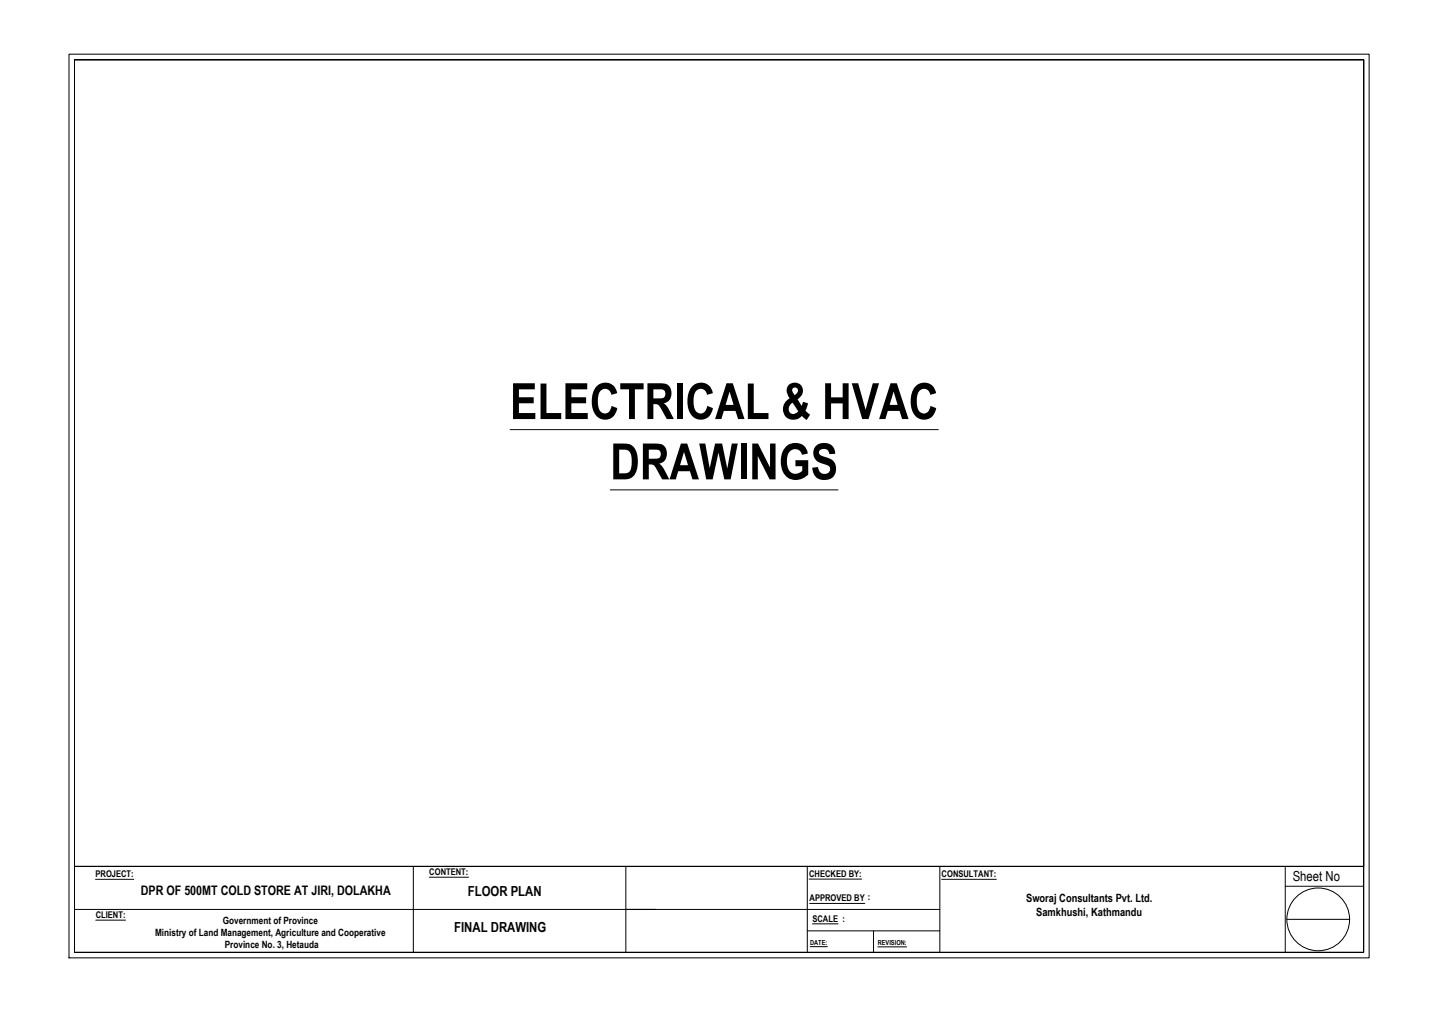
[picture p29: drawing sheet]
<svg xmlns="http://www.w3.org/2000/svg" width="841mm" height="594mm" viewBox="0 0 841 594" stroke-linecap="round" stroke-linejoin="round" font-family="sans-serif">
<defs><g id="words">
<g font-size="29.2">
<text x="298" y="245">ELECTRICAL &amp; HVAC</text>
<text x="357" y="280">DRAWINGS</text>
</g>
<g font-size="8.1">
<text x="756" y="515">Sheet No</text>
<text x="274" y="524">FLOOR PLAN</text>
<text x="266" y="545">FINAL DRAWING</text>
</g>
<text font-size="7.7" x="82" y="523">DPR OF 500MT COLD STORE AT JIRI, DOLAKHA</text>
<g font-size="6.6">
<text x="600" y="527">Sworaj Consultants Pvt. Ltd.</text>
<text x="606" y="535">Samkhushi, Kathmandu</text>
</g>
<g font-size="5.8">
<text x="130" y="540">Government of Province</text>
<text x="91" y="548">Ministry of Land Management, Agriculture and Cooperative</text>
<text x="131" y="555">Province No. 3, Hetauda</text>
</g>
<g font-size="5.4">
<text x="56" y="513">PROJECT:</text>
<text x="251" y="512">CONTENT:</text>
<text x="473" y="513">CHECKED BY:</text>
<text x="551" y="513">CONSULTANT:</text>
<text x="474" y="527">APPROVED BY :</text>
<text x="56" y="537">CLIENT:</text>
<text x="475" y="539">SCALE :</text>
</g>
<g font-size="4">
<text x="474" y="553">DATE:</text>
<text x="513" y="553">REVISION:</text>
</g>
</g></defs>
<!-- layer: 0 -->
<g fill="none" stroke="#000" stroke-width=".58">
<path d="M44 35h754v522h-754h754v-522h-754v522zM44 507h754M242 507v50M366 507v50M472 507v50M550 507v50M752 507v50M752 518h46M44 532h506M753 538h36M472 544h78M511 544v13"/>
<circle cx="771" cy="538" r="18"/>
</g>
<!-- layer: Wall -->
<path d="M40 32h761v528h-761z" fill="none" stroke="#000" stroke-width=".59"/>
<!-- layer: TEXT -->
<path d="M298 251h251M357 286h133M56 514h22M251 513h23M473 514h31M551 514h32M56 538h17M474 528h32M474 554h10M475 540h15M513 554h17" fill="none" stroke="#000" stroke-width=".58"/>
<!-- layer: DIM 1 -->
<path d="M44 35h754v472h-754h754v-472h-754v472z" fill="none" stroke="#000" stroke-width=".58"/>
<use href="#words"/>
</svg>
